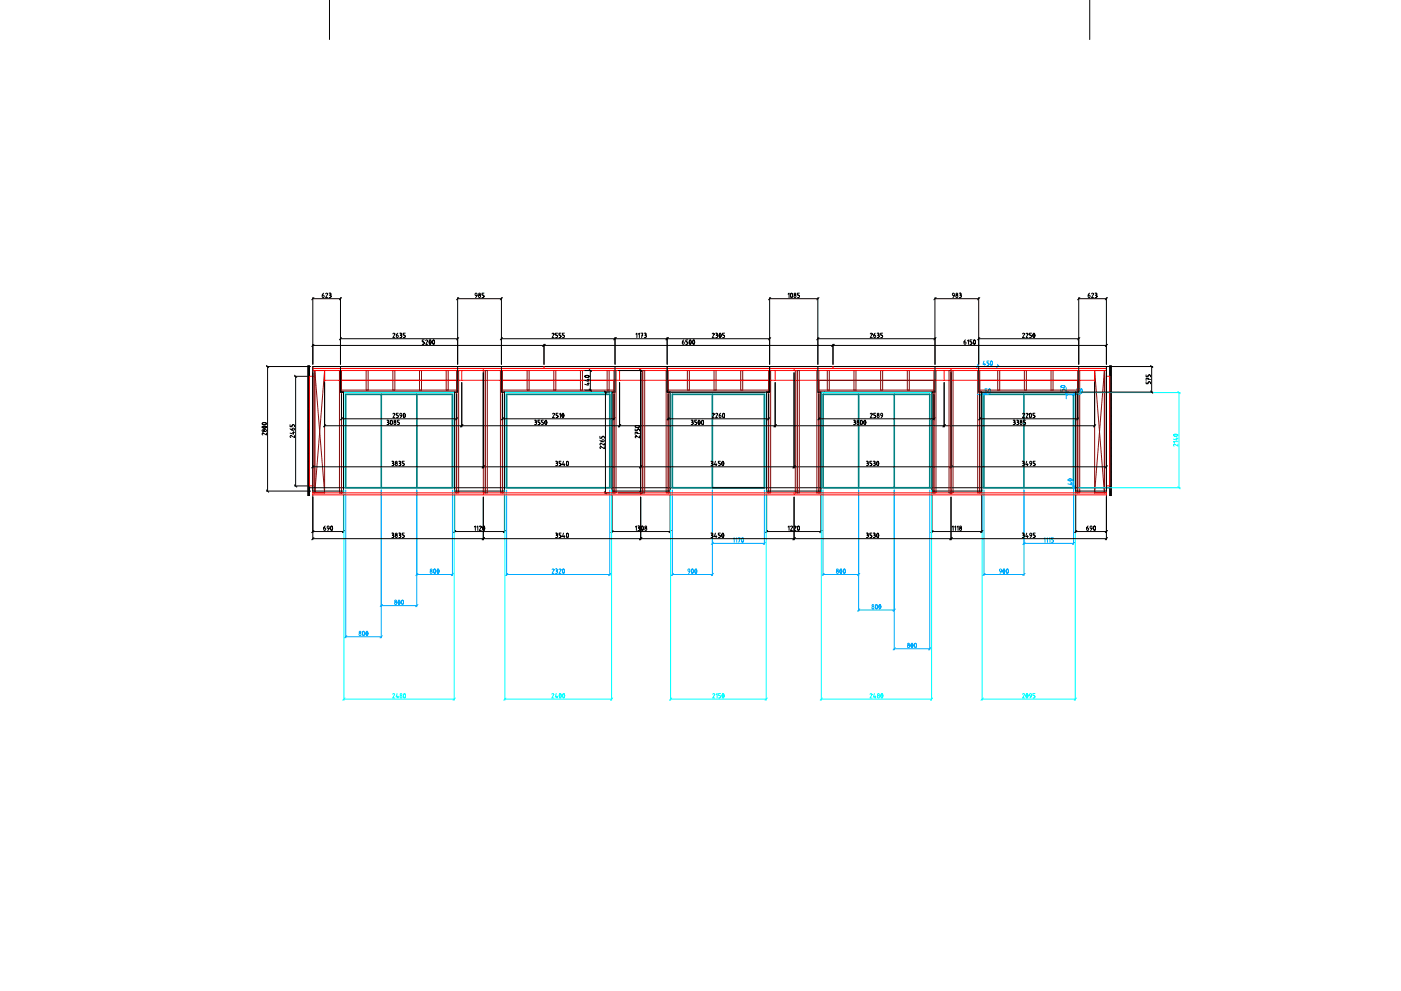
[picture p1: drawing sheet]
<svg xmlns="http://www.w3.org/2000/svg" width="420mm" height="297mm" viewBox="0 0 420 297" stroke-linecap="round" stroke-linejoin="round" font-family="sans-serif">
<g fill="none" stroke="#000" stroke-width=".3">
<path d="M98.8 -.1v11.9M326.8 -.1v11.9M93.8 89.2v20M93.8 89.5h8.3M94.1 89.2l-.6 .7M97.1 87.9a.69 .69 0 0 0-.5 .6 .69 .69 0 0 0 .5 .7l.1-.6-.6-.1M97.7 88.1l.3-.2 .3 .2-.6 1.1h.6M98.7 87.9l.6 .1-.3 .5M98.8 88.5h.2M99 88.5l.3 .1v.5l-.6 .1M102.1 89.2v20M102.4 89.2l-.6 .7"/>
<path d="M119.3 99.9a.69 .69 0 0 0-.4 .6 .69 .69 0 0 0 .4 .7l.1-.6-.5-.1M119.9 99.9l.6 .1-.3 .5M121.5 99.9h-.6v.6h.5l.1 .3-.1 .4h-.5M137.2 89.2v20M137.2 89.5h13.2M137.6 89.2l-.7 .7M143.1 88.6h-.3a.34 .34 0 0 1-.4-.3 .34 .34 0 0 1 .3-.4 .34 .34 0 0 1 .4 .3l-.1 .5-.4 .5M145.1 87.9h-.5v.6h.4l.1 .3-.1 .4h-.4M150.4 89.2v20M150.7 89.2l-.7 .7M167.2 99.9h-.6v.6h.4l.2 .3-.2 .4h-.4M168.2 99.9h-.6v.6h.5l.1 .3-.1 .4h-.5"/>
<path d="M169.3 99.9h-.6v.6h.4l.2 .3-.2 .4h-.4M192.2 99.9h.6l-.4 1.3M193.2 99.9l.6 .1-.3 .5M214.6 99.9l.6 .1-.3 .5M215.8 99.9h.3l.2 .5-.3 .8-.3-.5zM217.3 99.9h-.6v.6h.4l.2 .3-.2 .4h-.4M230.8 89.2v20M230.8 89.5h14.5M231.1 89.2l-.6 .7M236.3 88.2l.3-.3v1.3M237.2 87.9h.3l.2 .5-.3 .8-.3-.5zM239.7 87.9h-.5v.6h.4l.1 .3-.1 .4h-.4"/>
<path d="M245.3 89.2v20M245.6 89.2l-.7 .7M262.5 99.9a.69 .69 0 0 0-.5 .6 .69 .69 0 0 0 .5 .7l.1-.6-.6-.1M263.1 99.9l.5 .1-.2 .5M264.7 99.9h-.6v.6h.4l.2 .3-.2 .4h-.4M280.4 89.2v20M280.4 89.5h13.1M280.7 89.2l-.6 .7M286.2 88.6h-.3a.34 .34 0 0 1-.3-.3 .34 .34 0 0 1 .2-.4 .34 .34 0 0 1 .4 .3v.5l-.4 .5M287.7 87.9l.6 .1-.3 .5M287.8 88.5h.2M288 88.5l.3 .1v.5l-.6 .1"/>
<path d="M293.5 89.2v20M293.8 89.2l-.6 .7M309.3 99.9h-.6v.6h.5l.1 .3-.1 .4h-.5M309.9 99.9h.3l.2 .5-.3 .8-.3-.5zM323.5 89.2v20M323.5 89.5h8.3M323.8 89.2l-.6 .7M326.8 87.9a.69 .69 0 0 0-.5 .6 .69 .69 0 0 0 .5 .7l.1-.6-.6-.1M327.4 88.1l.3-.2 .3 .2-.6 1.1h.6M328.4 87.9l.6 .1-.3 .5M328.5 88.5h.2M328.7 88.5l.3 .1v.5l-.6 .1"/>
<path d="M331.8 89.2v20M332.1 89.2l-.6 .7M79.9 109.9h13.2M79.9 109.5l.7 .7M80.3 109.9v37.3M88.3 112.8h3.8M88.3 112.5l.7 .6M88.7 112.8v32.9M92.3 109.7h.5v38.8h-.5zM92.4 109.7h-.1M92.7 109.7l-.4 .3M92.8 119.9l-.5 .5"/>
<path d="M92.8 119.6l-.5 .5M92.8 119.4l-.5 .4M92.8 119.1l-.5 .5M92.8 118.8l-.5 .5M92.8 118.6l-.5 .4M92.8 118.3l-.5 .5M92.8 118l-.5 .5M92.8 117.8l-.5 .4M92.8 117.5l-.5 .5M92.8 117.2l-.5 .5M92.8 117l-.5 .4M92.8 116.7l-.5 .5"/>
<path d="M92.8 116.4l-.5 .5M92.8 116.2l-.5 .4M92.8 115.9l-.5 .5M92.8 115.6l-.5 .5M92.8 115.4l-.5 .4M92.8 115.1l-.5 .5M92.8 114.8l-.5 .5M92.8 114.6l-.5 .4M92.8 114.3l-.5 .5M92.8 114l-.5 .5M92.8 113.8l-.5 .4M92.8 113.5l-.5 .5"/>
<path d="M92.8 113.2l-.5 .5M92.8 113l-.5 .4M92.8 112.7l-.5 .5M92.8 112.4l-.5 .5M92.8 112.2l-.5 .4M92.8 111.9l-.5 .5M92.8 111.6l-.5 .5M92.8 111.4l-.5 .4M92.8 111.1l-.5 .5M92.8 110.8l-.5 .5M92.8 110.6l-.5 .4M92.8 110.3l-.5 .5"/>
<path d="M92.8 110l-.5 .5M92.8 109.8l-.5 .4M93.8 103.5h238M94.1 103.2l-.6 .7M97.3 114.7v13.2M102.1 109.9v7.6h35.1v-7.6M102.1 101.5h35.1M102.4 118.2v7.7M102.4 101.2l-.6 .7M117.8 100.1l.3-.2 .3 .2-.6 1.1h.6M120 100.5h.2M120.2 100.5l.3 .1v.5l-.6 .1"/>
<path d="M127.2 101.9h-.6v.6h.5l.1 .3-.1 .4h-.5M127.7 102.1l.3-.2 .3 .2-.6 1.1h.6M128.9 101.9h.2l.2 .5-.3 .8-.3-.5zM129.9 101.9h.3l.1 .5-.3 .8-.3-.5zM136.3 117.5v29.7h15v-29.7M136.9 118.2v7.7M137.6 101.2l-.7 .7M138.5 114.7v13.2M144.9 111.7v28.6M150.4 109.9v7.6h34v-7.6M150.4 101.5h80.4M150.7 118.2v7.7"/>
<path d="M150.7 101.2l-.7 .7M163.1 103.2v6M163.5 103.2l-.7 .7M165.6 100.1l.3-.2 .3 .2-.6 1.1h.6M175.3 111.1h2.1M175.3 116.9h2.1M175.5 112.7l.7-.2 .5 .3-.8 .3-.4-.2zM176.1 115h.6M176.1 113.8h.6M176.4 114.7v.8l-1-.3M176.4 113.6v.7l-1-.3M176.7 110.7l.7 .7"/>
<path d="M176.7 116.6l.7 .7M177 111.1v5.8M181.2 117.2l.7 .7M181.6 117.5v30.2M183.5 117.5v29.7h17.5v-29.7M184.1 118.2v7.7M184.4 101.2v8M184.8 101.2l-.7 .7M185.4 111.1h7.1M185.8 114.7v13.2M190.7 100.2l.3-.3v1.3M191.4 100.2l.3-.3v1.3"/>
<path d="M191.8 110.7l.7 .7M192.1 111.1v36.6M192.5 100.5h.3M193.4 100.5h.1M193.5 100.5l.3 .1v.5l-.6 .1M200.1 109.9v7.6h30.7v-7.6M200.1 101.2v8M200.4 118.2v7.7M200.4 101.2l-.7 .7M205.1 101.9a.69 .69 0 0 0-.5 .6 .69 .69 0 0 0 .5 .7l.1-.6-.6-.1M206.3 101.9h-.6v.6h.4l.2 .3-.2 .4h-.4M206.9 101.9h.2l.2 .5-.3 .8-.3-.5z"/>
<path d="M207.9 101.9h.3l.1 .5-.3 .8-.3-.5zM213.6 100.1l.3-.2 .3 .2-.6 1.1h.6M214.8 100.5h.1M214.9 100.5l.3 .1v.5l-.6 .1M229.9 117.5v29.7h16.3v-29.7M230.5 118.2v7.7M231.1 101.2l-.6 .7M232.5 114.7v13.2M238.1 111.7v28.6M245.3 109.9v7.6h35.1v-7.6M245.3 101.5h35.1M245.6 118.2v7.7"/>
<path d="M245.6 101.2l-.7 .7M249.8 103.2v6M250.1 103.2l-.6 .7M261 100.1l.3-.2 .3 .2-.6 1.1h.6M263.2 100.5h.2M263.4 100.5l.2 .1v.5l-.5 .1M279.5 117.5v29.7h14.9v-29.7M280.1 118.2v7.7M280.7 101.2l-.6 .7M283.1 114.7v13.2M285.2 111.7v28.6M289.6 101.9a.69 .69 0 0 0-.5 .6 .69 .69 0 0 0 .5 .7l.1-.6-.6-.1"/>
<path d="M290.1 102.2l.3-.3v1.3M291.5 101.9h-.6v.6h.4l.2 .3-.2 .4h-.4M292.1 101.9h.3l.1 .5-.3 .8-.3-.5zM293.5 109.9v7.6h30v-7.6M293.5 101.5h30M293.8 118.2v7.7M293.8 101.2l-.6 .7M306.7 100.1l.3-.2 .3 .2-.6 1.1h.6M307.7 100.1l.3-.2 .3 .2-.6 1.1h.6M323.2 118.2v7.7M323.8 101.2l-.6 .7M324.2 117.5h21.5"/>
<path d="M328.3 114.7v13.2M331.8 109.9v37.3h-9.2v-29.7M332.1 103.2l-.6 .7M332.8 109.7h.5v38.8h-.5zM332.9 109.7l-.1 .1M333.2 109.7l-.4 .3M333.3 120l-.5 .4M333.3 119.7l-.5 .5M333.3 119.4l-.5 .5M333.3 119.2l-.5 .4M333.3 118.9l-.5 .5M333.3 118.6l-.5 .5"/>
<path d="M333.3 118.4l-.5 .4M333.3 118.1l-.5 .5M333.3 117.8l-.5 .5M333.3 117.6l-.5 .4M333.3 117.3l-.5 .5M333.3 117l-.5 .5M333.3 116.8l-.5 .4M333.3 116.5l-.5 .5M333.3 116.2l-.5 .5M333.3 116l-.5 .4M333.3 115.7l-.5 .5M333.3 115.4l-.5 .5"/>
<path d="M333.3 115.2l-.5 .4M333.3 114.9l-.5 .5M333.3 114.6l-.5 .5M333.3 114.4l-.5 .4M333.3 114.1l-.5 .5M333.3 113.8l-.5 .5M333.3 113.6l-.5 .4M333.3 113.3l-.5 .5M333.3 113l-.5 .5M333.3 112.8l-.5 .4M333.3 112.5l-.5 .5M333.3 112.2l-.5 .5"/>
<path d="M333.3 112l-.5 .4M333.3 111.7l-.5 .5M333.3 111.4l-.5 .5M333.3 111.2l-.5 .4M333.3 110.9l-.5 .5M333.3 110.6l-.5 .5M333.3 110.4l-.5 .4M333.3 110.1l-.5 .5M333.3 109.8l-.5 .5M343.7 114.4v.6h.6v-.4l.3-.2 .4 .2v.4M343.7 112.4v.6h.6v-.5l.3-.1 .4 .1v.5M344.3 113.4v.3"/>
<path d="M345 113.8l-1.3-.4v.6M345 109.5l.7 .7M345 117.2l.7 .7M345.4 109.9v7.6M345.7 109.9h-251.9v37.3h9.2v-29.7M78.7 127.9l.7-.2 .5 .3-.8 .3-.4-.2zM78.7 126.8l.7-.1 .5 .3-.8 .3-.4-.2zM79.9 129.8v.6l-1-.6-.3 .3 .2 .3M87 128.5a.69 .69 0 0 0 .6 .4 .69 .69 0 0 0 .7-.4l-.6-.1-.1 .5M87 127.3v.6h.6v-.4l.3-.2 .4 .2v.4M87.7 129.6h.6M88 129.4v.7l-1-.3"/>
<path d="M88.3 130.6v.6l-1-.6-.3 .3 .2 .2M92.8 139.9l-.5 .5M92.8 139.6l-.5 .5M92.8 139.4l-.5 .4M92.8 139.1l-.5 .5M92.8 138.8l-.5 .5M92.8 138.6l-.5 .4M92.8 138.3l-.5 .5M92.8 138l-.5 .5M92.8 137.8l-.5 .4M92.8 137.5l-.5 .5M92.8 137.2l-.5 .5"/>
<path d="M92.8 137l-.5 .4M92.8 136.7l-.5 .5M92.8 136.4l-.5 .5M92.8 136.2l-.5 .4M92.8 135.9l-.5 .5M92.8 135.6l-.5 .5M92.8 135.4l-.5 .4M92.8 135.1l-.5 .5M92.8 134.8l-.5 .5M92.8 134.6l-.5 .4M92.8 134.3l-.5 .5M92.8 134l-.5 .5"/>
<path d="M92.8 133.8l-.5 .4M92.8 133.5l-.5 .5M92.8 133.2l-.5 .5M92.8 133l-.5 .4M92.8 132.7l-.5 .5M92.8 132.4l-.5 .5M92.8 132.2l-.5 .4M92.8 131.9l-.5 .5M92.8 131.6l-.5 .5M92.8 131.4l-.5 .4M92.8 131.1l-.5 .5M92.8 130.8l-.5 .5"/>
<path d="M92.8 130.6l-.5 .4M92.8 130.3l-.5 .5M92.8 130l-.5 .5M92.8 129.8l-.5 .4M92.8 129.5l-.5 .5M92.8 129.2l-.5 .5M92.8 129l-.5 .4M92.8 128.7l-.5 .5M92.8 128.4l-.5 .5M92.8 128.2l-.5 .4M92.8 127.9l-.5 .5M92.8 127.6l-.5 .5"/>
<path d="M92.8 127.4l-.5 .4M92.8 127.1l-.5 .5M92.8 126.8l-.5 .5M92.8 126.6l-.5 .4M92.8 126.3l-.5 .5M92.8 126l-.5 .5M92.8 125.8l-.5 .4M92.8 125.5l-.5 .5M92.8 125.2l-.5 .5M92.8 125l-.5 .4M92.8 124.7l-.5 .5M92.8 124.4l-.5 .5"/>
<path d="M92.8 124.2l-.5 .4M92.8 123.9l-.5 .5M92.8 123.6l-.5 .5M92.8 123.4l-.5 .4M92.8 123.1l-.5 .5M92.8 122.8l-.5 .5M92.8 122.6l-.5 .4M92.8 122.3l-.5 .5M92.8 122l-.5 .5M92.8 121.8l-.5 .4M92.8 121.5l-.5 .5M92.8 121.2l-.5 .5"/>
<path d="M92.8 121l-.5 .4M92.8 120.7l-.5 .5M92.8 120.4l-.5 .5M92.8 120.2l-.5 .4M93.8 139.9h238M94.1 139.6l-.6 .7M97.3 127.6h231M97.7 127.3l-.7 .6M102.4 125.5h34.5M102.7 125.2l-.6 .7M116.1 125.9l.5 .2-.2 .4M116.2 126.5h.2"/>
<path d="M116.4 126.5l.2 .2v.4l-.5 .2M117.3 126h.2l.2 .5-.3 .8-.3-.5zM117.5 138.3l.6 .1-.3 .4M117.7 138.8h.1M117.8 138.8l.3 .2v.4l-.6 .2M117.8 124.1l.3-.2 .3 .2-.6 1.1h.6M119.5 123.9h-.6v.6h.4l.2 .3-.2 .4h-.4M119.6 138.3l.6 .1-.3 .4M119.7 138.8h.2M119.8 125.9h-.6v.6l.4 .1 .2 .2-.2 .4-.4 .1M119.9 138.8l.3 .2v.4l-.6 .2M120.5 124.6h-.3a.34 .34 0 0 1-.4-.3 .34 .34 0 0 1 .3-.4 .34 .34 0 0 1 .4 .3l-.1 .5-.4 .5"/>
<path d="M121.1 123.9h.3l.1 .5-.3 .8-.3-.5zM121.2 138.3h-.6v.5l.5 .1 .1 .2-.1 .4-.5 .1M137.3 125.2l-.7 .7M138.8 127.3l-.7 .6M145.3 139.6l-.7 .7M150.7 125.5h33.4M151 125.2l-.7 .7M160.3 125.9l.5 .2-.2 .4M160.4 126.5h.2M160.6 126.5l.2 .2v.4l-.5 .2M161.9 125.9h-.6v.6l.5 .1 .1 .2-.1 .4-.5 .1M163 125.9h-.6v.6l.4 .1 .2 .2-.2 .4-.4 .1"/>
<path d="M163.6 126h.2l.2 .5-.3 .8-.3-.5zM165.7 124.1l.3-.2 .3 .2-.6 1.1h.6M166.6 138.3l.6 .1-.3 .4M166.8 138.8h.1M166.9 138.8l.3 .2v.4l-.6 .2M167.3 123.9h-.6v.6h.5l.1 .3-.1 .4h-.5M167.8 124.2l.3-.3v1.3M168.2 138.3h-.5v.5l.4 .1 .1 .2-.1 .4-.4 .1M168.7 123.9h.3l.1 .5-.3 .8-.3-.5zM169 138.3l-.3 1h.7M169.2 139v.6M170 138.3h.3l.2 .5-.3 .8-.3-.5z"/>
<path d="M179.9 132a.69 .69 0 0 0 .7 .4 .69 .69 0 0 0 .6-.4l-.6-.1-.1 .5M179.9 130.8v.6h.6v-.5l.3-.1 .4 .1v.5M181.2 133.9v.6l-1-.6-.3 .3 .2 .3M181.2 132.9v.5l-1-.5-.3 .2 .2 .3M184.5 125.2l-.7 .7M186.1 127.3l-.6 .6M190.5 128.6v.6h.6v-.5l.3-.1 .4 .1v.5M190.6 127.7l.7-.1 .5 .2-.8 .3-.4-.1zM191.1 129.6v.3M191.8 130.7v.5l-1-.5-.3 .3 .2 .2M191.8 130l-1.3-.4v.6M192.5 139.6l-.7 .7"/>
<path d="M200.4 125.5h30.1M200.7 125.2l-.7 .7M207.3 125.9l.5 .2-.2 .4M207.4 126.5h.2M207.6 126.5l.2 .2v.4l-.5 .2M208.9 125.9h-.6v.6l.5 .1 .1 .2-.1 .4-.5 .1M209.5 126h.3l.2 .5-.3 .8-.3-.5zM210.6 126h.2l.2 .5-.3 .8-.3-.5zM213.2 138.3l.6 .1-.3 .4M213.4 138.8h.1M213.5 138.8l.3 .2v.4l-.6 .2M213.6 124.1l.3-.2 .3 .2-.6 1.1h.6"/>
<path d="M214.6 138.3l-.3 1h.7M214.6 124.1l.3-.2 .3 .2-.6 1.1h.6M214.8 139v.6M216 138.3h-.6v.5l.5 .1 .1 .2-.1 .4-.5 .1M216.1 123.9a.69 .69 0 0 0-.4 .6 .69 .69 0 0 0 .4 .7l.1-.6-.5-.1M216.6 138.3h.3l.2 .5-.3 .8-.3-.5zM216.9 123.9h.2l.2 .5-.3 .8-.3-.5zM230.8 125.2l-.6 .7M232.8 127.3l-.7 .6M238.5 139.6l-.7 .7M245.6 125.5h34.5M245.9 125.2l-.7 .7"/>
<path d="M256 125.9l.5 .2-.2 .4M256.1 126.5h.2M256.3 126.5l.2 .2v.4l-.5 .2M258.2 126h.3l.1 .5-.3 .8-.3-.5zM259.2 126h.3l.2 .5-.3 .8-.3-.5zM259.8 138.3l.6 .1-.3 .4M260 138.8h.1M260.1 138.8l.3 .2v.4l-.6 .2M261 124.1l.3-.2 .3 .2-.6 1.1h.6M261.5 138.3h-.6v.5l.4 .1 .2 .2-.2 .4-.4 .1M261.9 138.3l.6 .1-.3 .4M262 138.8h.2"/>
<path d="M262.2 138.8l.3 .2v.4l-.6 .2M262.6 123.9h-.6v.6h.5l.1 .3-.1 .4h-.5M263.1 138.3h.3l.1 .5-.3 .8-.3-.5zM264.7 124.6h-.3a.34 .34 0 0 1-.4-.3 .34 .34 0 0 1 .3-.4 .34 .34 0 0 1 .4 .3l-.1 .5-.4 .5M280.4 125.2l-.6 .7M283.5 127.3l-.7 .6M285.5 139.6l-.6 .7M293.8 125.5h29.4M294.1 125.2l-.6 .7M303.9 125.9l.5 .2-.2 .4M304 126.5h.2M304.2 126.5l.2 .2v.4l-.5 .2"/>
<path d="M304.9 125.9l.5 .2-.2 .4M305 126.5h.2M305.2 126.5l.2 .2v.4l-.5 .2M306.6 138.3l.5 .1-.2 .4M306.7 124.1l.3-.2 .3 .2-.6 1.1h.6M306.7 138.8h.2M306.9 138.8l.2 .2v.4l-.5 .2M307.6 125.9h-.6v.6l.4 .1 .2 .2-.2 .4-.4 .1M307.7 124.1l.3-.2 .3 .2-.6 1.1h.6M307.9 138.3l-.3 1h.8M308.1 139v.6M308.9 123.9h.3l.1 .5-.3 .8-.3-.5z"/>
<path d="M309.4 139h-.3a.34 .34 0 0 1-.4-.3 .34 .34 0 0 1 .3-.4 .34 .34 0 0 1 .4 .3l-.1 .5-.3 .5M310.4 123.9h-.6v.6h.4l.2 .3-.2 .4h-.4M310.4 138.3h-.6v.5l.5 .1 .1 .2-.1 .4-.5 .1M323.5 125.2l-.6 .7M328.6 127.3l-.7 .6M332.1 139.6l-.6 .7M333.3 140l-.5 .4M333.3 139.7l-.5 .5M333.3 139.4l-.5 .5M333.3 139.2l-.5 .4M333.3 138.9l-.5 .5M333.3 138.6l-.5 .5"/>
<path d="M333.3 138.4l-.5 .4M333.3 138.1l-.5 .5M333.3 137.8l-.5 .5M333.3 137.6l-.5 .4M333.3 137.3l-.5 .5M333.3 137l-.5 .5M333.3 136.8l-.5 .4M333.3 136.5l-.5 .5M333.3 136.2l-.5 .5M333.3 136l-.5 .4M333.3 135.7l-.5 .5M333.3 135.4l-.5 .5"/>
<path d="M333.3 135.2l-.5 .4M333.3 134.9l-.5 .5M333.3 134.6l-.5 .5M333.3 134.4l-.5 .4M333.3 134.1l-.5 .5M333.3 133.8l-.5 .5M333.3 133.6l-.5 .4M333.3 133.3l-.5 .5M333.3 133l-.5 .5M333.3 132.8l-.5 .4M333.3 132.5l-.5 .5M333.3 132.2l-.5 .5"/>
<path d="M333.3 132l-.5 .4M333.3 131.7l-.5 .5M333.3 131.4l-.5 .5M333.3 131.2l-.5 .4M333.3 130.9l-.5 .5M333.3 130.6l-.5 .5M333.3 130.4l-.5 .4M333.3 130.1l-.5 .5M333.3 129.8l-.5 .5M333.3 129.6l-.5 .4M333.3 129.3l-.5 .5M333.3 129l-.5 .5"/>
<path d="M333.3 128.8l-.5 .4M333.3 128.5l-.5 .5M333.3 128.2l-.5 .5M333.3 128l-.5 .4M333.3 127.7l-.5 .5M333.3 127.4l-.5 .5M333.3 127.2l-.5 .4M333.3 126.9l-.5 .5M333.3 126.6l-.5 .5M333.3 126.4l-.5 .4M333.3 126.1l-.5 .5M333.3 125.8l-.5 .5"/>
<path d="M333.3 125.6l-.5 .4M333.3 125.3l-.5 .5M333.3 125l-.5 .5M333.3 124.8l-.5 .4M333.3 124.5l-.5 .5M333.3 124.2l-.5 .5M333.3 124l-.5 .4M333.3 123.7l-.5 .5M333.3 123.4l-.5 .5M333.3 123.2l-.5 .4M333.3 122.9l-.5 .5M333.3 122.6l-.5 .5"/>
<path d="M333.3 122.4l-.5 .4M333.3 122.1l-.5 .5M333.3 121.8l-.5 .5M333.3 121.6l-.5 .4M333.3 121.3l-.5 .5M333.3 121l-.5 .5M333.3 120.8l-.5 .4M333.3 120.5l-.5 .5M333.3 120.2l-.5 .5M79.9 147.2h13.2M79.9 146.9l.7 .6M88.3 145.7h3.8"/>
<path d="M88.3 145.3l.7 .7M92.8 148.4l-.1 .1M92.8 148.2l-.3 .3M92.8 147.9l-.5 .5M92.8 147.6l-.5 .5M92.8 147.4l-.5 .4M92.8 147.1l-.5 .5M92.8 146.8l-.5 .5M92.8 146.6l-.5 .4M92.8 146.3l-.5 .5M92.8 146l-.5 .5M92.8 145.8l-.5 .4"/>
<path d="M92.8 145.5l-.5 .5M92.8 145.2l-.5 .5M92.8 145l-.5 .4M92.8 144.7l-.5 .5M92.8 144.4l-.5 .5M92.8 144.2l-.5 .4M92.8 143.9l-.5 .5M92.8 143.6l-.5 .5M92.8 143.4l-.5 .4M92.8 143.1l-.5 .5M92.8 142.8l-.5 .5M92.8 142.6l-.5 .4"/>
<path d="M92.8 142.3l-.5 .5M92.8 142l-.5 .5M92.8 141.8l-.5 .4M92.8 141.5l-.5 .5M92.8 141.2l-.5 .5M92.8 141l-.5 .4M92.8 140.7l-.5 .5M92.8 140.4l-.5 .5M92.8 140.2l-.5 .4M92.8 146.2h240M93.8 148.4v13.4M93.8 159.3h9.2"/>
<path d="M94.1 159l-.6 .7M97.5 157.7a.69 .69 0 0 0-.4 .6 .69 .69 0 0 0 .4 .6l.1-.5-.5-.2M98.7 158.4h-.3a.34 .34 0 0 1-.4-.3 .34 .34 0 0 1 .3-.4 .34 .34 0 0 1 .4 .3v.5l-.4 .5M99.3 157.7h.3l.1 .5-.3 .8-.2-.5zM103 148.4v11.3M103.3 159l-.6 .7M117.5 159.8l.6 .1-.3 .5M119.6 159.8l.6 .1-.3 .5M121.2 159.8h-.6v.6h.5l.1 .3-.1 .4h-.5M136.3 159.3h15M136.3 148.4v11.3M136.7 159l-.7 .7"/>
<path d="M142.3 158l.3-.3v1.3M143 158l.3-.3v1.3M143.7 157.9l.3-.2 .3 .2-.6 1.1h.6M144.9 157.7h.3l.2 .5-.3 .8-.3-.5zM144.9 149v12.8M151.3 148.4v11.3M151.6 159l-.7 .7M166.6 159.8l.6 .1-.3 .5M168.2 159.8h-.5v.6h.4l.1 .3-.1 .4h-.4M169 159.8l-.3 1h.7M170 159.9h.3l.2 .4-.3 .8-.3-.5zM181.2 147.7h1.7"/>
<path d="M181.2 147.4l.7 .7M183.5 159.3h17.5M183.5 148.4v11.3M183.9 159l-.7 .7M185.4 147.7h7.1M190.6 158l.3-.3v1.3M191.3 157.7l.5 .1-.2 .4M191.4 158.2h.2M191.6 158.2l.2 .2v.4l-.5 .2M191.8 147.4l.7 .7M192.1 149v12.8M192.5 157.7h.3l.1 .5-.3 .8-.3-.5z"/>
<path d="M201 148.4v11.3M201.3 159l-.7 .7M213.2 159.8l.6 .1-.3 .5M214.6 159.8l-.3 1h.7M216 159.8h-.6v.6h.5l.1 .3-.1 .4h-.5M216.6 159.9h.3l.2 .4-.3 .8-.3-.5zM229.9 159.3h16.3M229.9 148.4v11.3M230.2 159l-.6 .7M236.3 158l.3-.3v1.3M237.1 157.9l.3-.2 .3 .2-.6 1.1h.6M238.1 157.9l.3-.2 .3 .2-.6 1.1h.6"/>
<path d="M238.1 149v12.8M239.3 157.7h.3l.1 .5-.2 .8-.3-.5zM246.2 148.4v11.3M246.5 159l-.7 .7M259.8 159.8l.6 .1-.3 .5M261.5 159.8h-.6v.6h.4l.2 .3-.2 .4h-.4M261.9 159.8l.6 .1-.3 .5M263.1 159.9h.3l.1 .4-.3 .8-.3-.5zM279.5 159.3h14.9M279.5 148.4v11.3M279.8 159l-.6 .7M285.2 149v12.8"/>
<path d="M285.5 158l.3-.3v1.3M286.3 158l.3-.3v1.3M287 158l.3-.3v1.3M294.4 148.4v11.3M294.7 159l-.6 .7M306.6 159.8l.5 .1-.2 .5M307.9 159.8l-.3 1h.8M310.4 159.8h-.6v.6h.5l.1 .3-.1 .4h-.5M322.6 159.3h9.2M322.6 148.4v11.3M322.9 159l-.6 .7M326.3 157.7a.69 .69 0 0 0-.4 .6 .69 .69 0 0 0 .4 .6l.1-.5-.5-.2"/>
<path d="M327.5 158.4h-.3a.34 .34 0 0 1-.4-.3 .34 .34 0 0 1 .3-.4 .34 .34 0 0 1 .4 .3v.5l-.4 .5M328.1 157.7h.3l.1 .5-.3 .8-.2-.5zM331.8 148.4v13.4M332.1 159l-.6 .7M333.3 148.5h.1M333.3 148.2l-.3 .3M333.3 148l-.5 .4M333.3 147.7l-.5 .5M333.3 147.4l-.5 .5M333.3 147.2l-.5 .4M333.3 146.9l-.5 .5M333.3 146.6l-.5 .5"/>
<path d="M333.3 146.4l-.5 .4M333.3 146.1l-.5 .5M333.3 145.8l-.5 .5M333.3 145.6l-.5 .4M333.3 145.3l-.5 .5M333.3 145l-.5 .5M333.3 144.8l-.5 .4M333.3 144.5l-.5 .5M333.3 144.2l-.5 .5M333.3 144l-.5 .4M333.3 143.7l-.5 .5M333.3 143.4l-.5 .5"/>
<path d="M333.3 143.2l-.5 .4M333.3 142.9l-.5 .5M333.3 142.6l-.5 .5M333.3 142.4l-.5 .4M333.3 142.1l-.5 .5M333.3 141.8l-.5 .5M333.3 141.6l-.5 .4M333.3 141.3l-.5 .5M333.3 141l-.5 .5M333.3 140.8l-.5 .4M333.3 140.5l-.5 .5M333.3 140.2l-.5 .5"/>
<path d="M93.8 161.5h238M94.1 161.1l-.6 .7M117.7 160.4h.1M117.8 160.4l.3 .1v.5l-.6 .1M119.7 160.4h.2M119.9 160.4l.3 .1v.5l-.6 .1M145.3 161.1l-.7 .7M166.8 160.4h.1M166.9 160.4l.3 .1v.5l-.6 .1M169.2 160.5v.6M192.5 161.1l-.7 .7M213.4 160.4h.1"/>
<path d="M213.5 160.4l.3 .1v.5l-.6 .1M214.8 160.5v.6M238.5 161.1l-.7 .7M260 160.4h.1M260.1 160.4l.3 .1v.5l-.6 .1M262 160.4h.2M262.2 160.4l.3 .1v.5l-.6 .1M285.5 161.1l-.6 .7M306.7 160.4h.2M306.9 160.4l.2 .1v.5l-.5 .1M308.1 160.5v.6M309.4 160.5h-.3a.34 .34 0 0 1-.4-.3 .34 .34 0 0 1 .3-.3 .34 .34 0 0 1 .4 .2l-.1 .6-.3 .4"/>
<path d="M332.1 161.1l-.6 .7"/>
<circle cx="143.8" cy="88.2" r=".28"/>
<circle cx="143.8" cy="88.9" r=".34"/>
<circle cx="238.4" cy="88.2" r=".28"/>
<circle cx="238.4" cy="88.9" r=".34"/>
<circle cx="287" cy="88.2" r=".28"/>
<circle cx="287" cy="88.9" r=".34"/>
<circle cx="78.9" cy="129" r=".28"/>
<circle cx="79.6" cy="129" r=".34"/>
<circle cx="118.4" cy="126.3" r=".28"/>
<circle cx="118.5" cy="126.9" r=".34"/>
<circle cx="118.9" cy="138.6" r=".28"/>
<circle cx="118.9" cy="139.2" r=".34"/>
<circle cx="257.3" cy="126.3" r=".28"/>
<circle cx="257.3" cy="126.9" r=".34"/>
<circle cx="263.4" cy="124.2" r=".28"/>
<circle cx="263.4" cy="124.9" r=".34"/>
<circle cx="306.2" cy="126.3" r=".28"/>
<circle cx="306.3" cy="126.9" r=".34"/>
<circle cx="193.7" cy="158" r=".28"/>
<circle cx="193.7" cy="158.7" r=".34"/>
<circle cx="288.1" cy="158" r=".28"/>
<circle cx="288.1" cy="158.7" r=".34"/>
<circle cx="118.9" cy="160.1" r=".28"/>
<circle cx="118.9" cy="160.8" r=".34"/>
</g>
<g fill="none" stroke="#850e0e" stroke-width=".3">
<path d="M97.3 111.1h-3.5v36.6h3.5M97.3 111.1l-2.9 36.6v-36.6l2.9 36.6M97.3 111.1v36.6M102.4 117.5h.6v30.2h-1.2v-36.6h.6v36.6M109.8 111.1h.6v5.8h-.6zM117.8 111.1h.6v5.8h-.6zM125.8 111.1h.6v5.8h-.6zM133.8 111.1h.6v5.8h-.6zM136.9 117.5h-.6v30.2h1.2v-36.6h-.6v36.6M144.9 111.1h1.2v36.6h-1.2zM145.5 111.1v36.6M150.7 117.5h.6v30.2h-1.2v-36.6h.6v36.6"/>
<path d="M158.1 111.1h.6v5.8h-.6zM166.1 111.1h.6v5.8h-.6zM174.1 111.1h.6v5.8h-.6zM182.1 111.1h.6v5.8h-.6zM184.1 117.5h-.6v30.2h1.2v-36.6h-.6v36.6M192.1 111.1h1.2v36.6h-1.2zM192.7 111.1v36.6M200.4 117.5h.6v30.2h-1.2v-36.6h.6v36.6M206.1 111.1h.6v5.8h-.6zM214.1 111.1h.6v5.8h-.6zM222.1 111.1h.6v5.8h-.6zM230.5 117.5h-.6v30.2h1.2v-36.6h-.6v36.6"/>
<path d="M238.5 111.1h1.2v36.6h-1.2zM239.1 111.1v36.6M245.6 117.5h.6v30.2h-1.2v-36.6h.6v36.6M248.1 111.1h.6v5.8h-.6zM256.1 111.1h.6v5.8h-.6zM264.1 111.1h.6v5.8h-.6zM272.1 111.1h.6v5.8h-.6zM280.1 117.5h-.6v30.2h1.2v-36.6h-.6v36.6M284.6 111.1h1.2v36.6h-1.2zM285.2 111.1v36.6M293.8 117.5h.6v30.2h-1.2v-36.6h.6v36.6M299.2 111.1h.6v5.8h-.6z"/>
<path d="M307.2 111.1h.6v5.8h-.6zM315.2 111.1h.6v5.8h-.6zM323.2 117.5h-.6v30.2h1.2v-36.6h-.6v36.6M328.3 111.1h3.5v36.6h-3.5M328.3 111.1l2.9 36.6v-36.6l-2.9 36.6M328.3 111.1v36.6"/>
</g>
<g fill="none" stroke="#f00" stroke-width=".3">
<path d="M92.8 112.8h1v32.9h-1zM93.8 109.9h238v1.2h-238zM93.8 110.5h238M97.3 111.1v2.9h231v-2.9M138.5 111.1v2.9M144.9 110.5v.6M163.1 109.9v.6M185.8 111.1v2.9M192.1 110.5v.6M232.5 111.1v2.9M238.1 110.5v.6M249.8 109.9v.6"/>
<path d="M283.1 111.1v2.9M285.2 110.5v.6M331.8 112.8h1v32.9h-1zM93.8 147.7h238v.6h-238zM144.9 147.7v.6M192.1 147.7v.6M238.1 147.7v.6M285.2 147.7v.6"/>
</g>
<path d="M103.7 118.2h32v28h-32zM114.3 118.2v28M125 118.2v28M151.9 118.2h31v28h-31zM201.6 118.2h27.6v28h-27.6zM213.6 118.2v28M257.5 118.2v28M268.2 118.2v28M295.1 118.2h26.8v28h-26.8zM307.1 118.2v28M278.8 146.2v-28h-32v28h32.1" fill="none" stroke="#008080" stroke-width=".5"/>
<g fill="none" stroke="#0af" stroke-width=".3">
<path d="M293.1 118.2h3.3M293.2 109.2v.3M293.2 109.9h6M293.5 109.5l-.6 .7M294.4 117.5v.4M294.7 117.9l-.6 .6M295.1 117.5v.4M295.1 108.2l-.3 1h.7M295.3 108.9v.6M296 116.5h-.6v.6l.6 .2v.4l-.6 .2-.7 .6M296.6 108.2h-.6v.6h.4l.2 .3-.2 .4h-.4M296.6 116.6h.3l.1 .4-.3 .9-.2-.6z"/>
<path d="M297.2 108.3h.3l.1 .4-.3 .8-.3-.5zM299.2 109.2v.3M299.5 109.5l-.6 .7M318.1 116.6v.6h.6l.1-.6h.5l.1 .6 .7 .7M318.2 115.7l.7-.1 .5 .3-.8 .3-.4-.2zM319.4 117.9l.7 .6M319.8 116.2v3.3M320.1 118.2h.3M320.1 117.5h.3M320.6 118.2h3.3M321.9 117.5v.4M322.3 117.9l-.7 .6"/>
<path d="M322.6 117.5v.4M323.5 116.5h-.6v.6l.6 .2v.4l-.6 .2-.6 .6M324.1 116.6h.3l.2 .4-.3 .9-.3-.6zM103.7 146.9v44.3M114.3 146.9v44.3M125 146.9v35M135.7 146.9v25.6M151.9 146.9v25.6M182.9 146.9v25.6M201.6 146.9v25.6M213.6 146.9v25.6M229.2 146.9v16.3"/>
<path d="M246.8 146.9v25.6M257.5 146.9v36.3M268.2 146.9v47.9M278.8 146.9v47.9M295.1 146.9v25.6M307.1 146.9v25.6M320.4 143.7l.7-.1 .5 .2-.8 .3-.4-.1zM321 144.8h.6M321.3 144.6v.7l-1-.3M321.6 145.9l.7 .6M321.6 145.3l.7 .7M321.9 144.3v18.9"/>
<path d="M322.3 146.2h.3M322.3 145.7h.3M119.5 179.9h.3l.2 .5-.3 .8-.3-.5zM120.6 179.9h.3l.1 .5-.3 .8-.3-.5zM125 172.2h10.7M125.3 171.9l-.6 .6M130.2 170.6h.3l.1 .4-.3 .9-.2-.5zM131.2 170.6h.3l.2 .4-.3 .9-.3-.5zM136 171.9l-.7 .6M151.9 172.2h31M152.3 171.9l-.7 .6M165.6 170.8l.3-.3 .3 .3-.6 1.1h.6"/>
<path d="M166.6 170.5l.5 .2-.2 .4M166.7 171.1h.2M166.9 171.1l.2 .2v.4l-.5 .2M167.6 170.8l.3-.3 .3 .3-.6 1.1h.6M168.8 170.6h.3l.2 .4-.3 .9-.3-.5zM183.2 171.9l-.7 .6M201.6 172.2h12M202 171.9l-.7 .6M206.9 171.3h-.3a.34 .34 0 0 1-.4-.3 .34 .34 0 0 1 .3-.4 .34 .34 0 0 1 .4 .2l-.1 .6-.3 .5M207.5 170.6h.3l.1 .4-.3 .9-.2-.5zM208.5 170.6h.3l.2 .4-.3 .9-.3-.5zM213.6 162.9h15.6"/>
<path d="M214 171.9l-.7 .6M214 162.5l-.7 .7M219.9 161.5l.3-.3v1.3M220.6 161.5l.3-.3v1.3M221.4 161.2h.6l-.4 1.3M221.7 161.8h.3M222.6 161.3h.2l.2 .4-.3 .8-.3-.5zM229.6 162.5l-.7 .7M246.8 172.2h10.7M247.2 171.9l-.7 .6M252 170.6h.3l.2 .4-.3 .9-.3-.5zM253.1 170.6h.3l.1 .4-.3 .9-.3-.5z"/>
<path d="M257.8 171.9l-.6 .6M295.1 172.2h12M295.4 171.9l-.7 .6M300.3 171.3h-.3a.34 .34 0 0 1-.3-.3 .34 .34 0 0 1 .2-.4 .34 .34 0 0 1 .4 .2v.6l-.4 .5M300.9 170.6h.3l.2 .4-.3 .9-.3-.5zM302 170.6h.3l.1 .4-.3 .9-.3-.5zM307.1 162.9h14.8M307.4 171.9l-.7 .6M307.4 162.5l-.7 .7M313.1 161.5l.3-.3v1.3M313.8 161.5l.3-.3v1.3M314.6 161.5l.3-.3v1.3"/>
<path d="M315.9 161.2h-.6v.6h.5l.1 .3-.1 .4h-.5M322.3 162.5l-.7 .7M103.7 190.9h10.6M104 190.5l-.7 .7M108.9 189.3h.2l.2 .4-.3 .8-.3-.5zM109.9 189.3h.3l.1 .4-.3 .8-.2-.5zM114.3 181.5h10.7M114.7 181.2l-.7 .7M114.7 190.5l-.7 .7M125.3 181.2l-.6 .7M257.5 182.9h10.7M257.8 182.5l-.6 .7"/>
<path d="M262.7 181.3h.3l.1 .4-.3 .8-.2-.5zM263.7 181.3h.3l.2 .4-.3 .8-.3-.5zM268.2 194.5h10.6M268.5 182.5l-.7 .7M268.5 194.1l-.7 .7M273.4 192.9h.2l.2 .4-.3 .8-.3-.5zM274.4 192.9h.3l.1 .4-.3 .8-.2-.5zM279.2 194.1l-.7 .7"/>
<circle cx="129.3" cy="170.8" r=".28"/>
<circle cx="129.3" cy="171.5" r=".34"/>
<circle cx="251.2" cy="170.8" r=".28"/>
<circle cx="251.2" cy="171.5" r=".34"/>
<circle cx="108" cy="189.5" r=".28"/>
<circle cx="108" cy="190.2" r=".34"/>
<circle cx="118.7" cy="180.2" r=".28"/>
<circle cx="118.7" cy="180.9" r=".34"/>
<circle cx="261.8" cy="181.5" r=".28"/>
<circle cx="261.8" cy="182.2" r=".34"/>
<circle cx="272.5" cy="193.1" r=".28"/>
<circle cx="272.5" cy="193.8" r=".34"/>
</g>
<g fill="none" stroke="#0ff" stroke-width=".3">
<path d="M323.1 117.7h30.8M353.3 117.3l.6 .7M353.6 117.7v28.5M352 130.3l.7-.1 .6 .2-.9 .3-.4-.1zM352.7 131.4h.6M353 131.2v.7l-1.1-.3M353.3 133.1v.6l-1.1-.6-.3 .3 .2 .3M353.3 132.4h-1.4l.3 .3M103.1 146.2v-28.5h33.1v28.5M103.1 146.9v63M136.2 146.9v63M151.4 146.2v-28.5h32v28.5"/>
<path d="M151.4 146.9v63M183.4 146.9v63M201.1 146.2v-28.5h28.7v28.5M201.1 146.9v63M229.8 146.9v63M246.3 146.2v-28.5h33.1v28.5M246.3 146.9v63M279.4 146.9v63M294.5 146.2v-28.5h28v28.5M294.5 146.9v63M322.5 146.9v63M323.1 146.2h30.8"/>
<path d="M353.3 145.9l.6 .6M103.1 209.5h33.1M103.5 209.2l-.7 .7M117.8 208.1l.2-.2 .3 .3-.5 1h.5M119.1 207.9l-.3 1h.7M119.3 208.6v.6M121.2 208h.2l.2 .4-.3 .8-.3-.5zM136.5 209.2l-.6 .7M151.4 209.5h32M151.7 209.2l-.6 .7M165.5 208.1l.3-.2 .3 .3-.6 1h.6M166.8 207.9l-.3 1h.8"/>
<path d="M167 208.6v.6M167.9 208h.2l.2 .4-.3 .8-.3-.5zM168.9 208h.3l.1 .4-.3 .8-.2-.5zM183.7 209.2l-.6 .7M201.1 209.5h28.7M201.4 209.2l-.6 .7M213.7 208.1l.3-.2 .3 .3-.6 1h.6M214.8 208.2l.3-.3v1.3M216.1 207.9h-.6v.6h.5l.1 .3-.1 .4h-.5M216.7 208h.3l.1 .4-.2 .8-.3-.5zM230.1 209.2l-.7 .7M246.3 209.5h33.1"/>
<path d="M246.6 209.2l-.6 .7M260.9 208.1l.3-.2 .3 .3-.6 1h.6M262.2 207.9l-.2 1h.7M262.5 208.6v.6M264.3 208h.3l.2 .4-.3 .8-.3-.5zM279.7 209.2l-.7 .7M294.5 209.5h28M294.9 209.2l-.7 .7M306.7 208.1l.3-.2 .3 .3-.6 1h.6M307.9 208h.2l.2 .4-.3 .8-.3-.5zM309.3 208.6h-.3a.34 .34 0 0 1-.3-.3 .34 .34 0 0 1 .2-.3 .34 .34 0 0 1 .4 .2v.6l-.4 .4M310.4 207.9h-.6v.6h.4l.2 .3-.2 .4h-.4"/>
<path d="M322.8 209.2l-.7 .7"/>
<circle cx="120.3" cy="208.2" r=".28"/>
<circle cx="120.3" cy="208.9" r=".34"/>
<circle cx="263.4" cy="208.2" r=".28"/>
<circle cx="263.5" cy="208.9" r=".34"/>
</g>
<path d="M102.4 116.9h34.5M102.4 114h34.5v3.5h-34.5zM150.7 116.9h33.4M150.7 114h33.4v3.5h-33.4zM200.4 116.9h30.1M200.4 114h30.1v3.5h-30.1zM245.6 116.9h34.5M245.6 114h34.5v3.5h-34.5zM293.8 116.9h29.4M293.8 114h29.4v3.5h-29.4z" fill="none" stroke="#800000" stroke-width=".3"/>
</svg>
